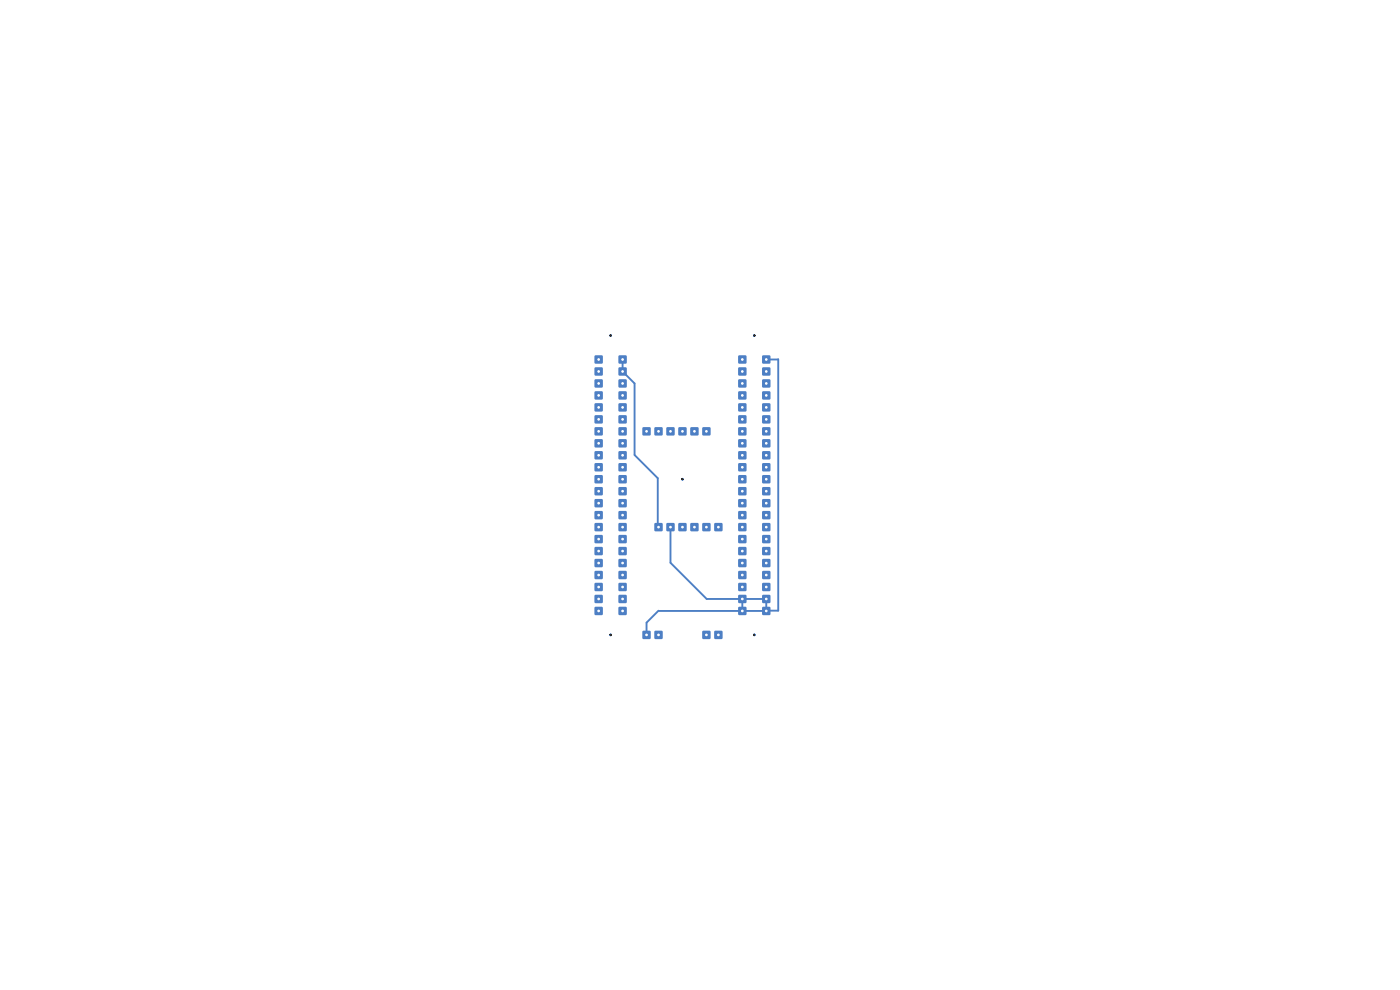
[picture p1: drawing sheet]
<svg xmlns="http://www.w3.org/2000/svg" width="297mm" height="210mm" viewBox="0 0 297 210" stroke-linecap="round" stroke-linejoin="round" font-family="sans-serif">
<g fill="#4d7fc4">
<path d="M156.7 108.5h1.6v1.6h-1.6z"/>
<path d="M126.2 75.4h1.6v1.7h-1.6z"/>
<path d="M131.3 75.4h1.6v1.7h-1.6z"/>
<path d="M156.7 83.1h1.6v1.6h-1.6z"/>
<path d="M126.2 78h1.6v1.6h-1.6z"/>
<path d="M131.3 78h1.6v1.6h-1.6z"/>
<path d="M156.7 85.6h1.6v1.6h-1.6z"/>
<path d="M126.2 80.5h1.6v1.7h-1.6z"/>
<path d="M131.3 80.5h1.6v1.7h-1.6z"/>
<path d="M131.3 105.9h1.6v1.7h-1.6z"/>
<path d="M126.2 83.1h1.6v1.6h-1.6z"/>
<path d="M131.3 83.1h1.6v1.6h-1.6z"/>
<path d="M126.2 85.6h1.6v1.6h-1.6z"/>
<path d="M131.3 85.6h1.6v1.6h-1.6z"/>
<path d="M131.3 126.2h1.6v1.7h-1.6z"/>
<path d="M126.2 88.1h1.6v1.7h-1.6z"/>
<path d="M131.3 88.1h1.6v1.7h-1.6z"/>
<path d="M126.2 90.7h1.6v1.6h-1.6z"/>
<path d="M131.3 90.7h1.6v1.6h-1.6z"/>
<path d="M126.2 93.2h1.6v1.7h-1.6z"/>
<path d="M131.3 103.4h1.6v1.6h-1.6z"/>
<path d="M126.2 95.8h1.6v1.6h-1.6z"/>
<path d="M131.3 111h1.6v1.6h-1.6z"/>
<path d="M126.2 98.3h1.6v1.6h-1.6z"/>
<path d="M131.3 113.5h1.6v1.7h-1.6z"/>
<path d="M126.2 100.8h1.6v1.7h-1.6z"/>
<path d="M131.3 116.1h1.6v1.6h-1.6z"/>
<path d="M126.2 103.4h1.6v1.6h-1.6z"/>
<path d="M131.3 118.6h1.6v1.7h-1.6z"/>
<path d="M126.2 105.9h1.6v1.7h-1.6z"/>
<path d="M131.3 121.2h1.6v1.6h-1.6z"/>
<path d="M126.2 108.5h1.6v1.6h-1.6z"/>
<path d="M131.3 123.7h1.6v1.6h-1.6z"/>
<path d="M126.2 111h1.6v1.6h-1.6z"/>
<path d="M131.3 93.2h1.6v1.7h-1.6z"/>
<path d="M126.2 113.5h1.6v1.7h-1.6z"/>
<path d="M131.3 95.8h1.6v1.6h-1.6z"/>
<path d="M126.2 116.1h1.6v1.6h-1.6z"/>
<path d="M131.3 98.3h1.6v1.6h-1.6z"/>
<path d="M126.2 118.6h1.6v1.7h-1.6z"/>
<path d="M131.3 100.8h1.6v1.7h-1.6z"/>
<path d="M126.2 121.2h1.6v1.6h-1.6z"/>
<path d="M156.7 123.7h1.6v1.6h-1.6z"/>
<path d="M126.2 123.7h1.6v1.6h-1.6z"/>
<path d="M156.7 121.2h1.6v1.6h-1.6z"/>
<path d="M126.2 126.2h1.6v1.7h-1.6z"/>
<path d="M156.7 118.6h1.6v1.7h-1.6z"/>
<path d="M126.2 128.8h1.6v1.6h-1.6z"/>
<path d="M161.7 75.4h1.7v1.7h-1.7z"/>
<path d="M161.7 78h1.7v1.6h-1.7z"/>
<path d="M161.7 80.5h1.7v1.7h-1.7z"/>
<path d="M161.7 83.1h1.7v1.6h-1.7z"/>
<path d="M161.7 85.6h1.7v1.6h-1.7z"/>
<path d="M161.7 88.1h1.7v1.7h-1.7z"/>
<path d="M161.7 90.7h1.7v1.6h-1.7z"/>
<path d="M161.7 93.2h1.7v1.7h-1.7z"/>
<path d="M161.7 95.8h1.7v1.6h-1.7z"/>
<path d="M161.7 98.3h1.7v1.6h-1.7z"/>
<path d="M161.7 100.8h1.7v1.7h-1.7z"/>
<path d="M161.7 103.4h1.7v1.6h-1.7z"/>
<path d="M156.7 105.9h1.6v1.7h-1.6z"/>
<path d="M161.7 105.9h1.7v1.7h-1.7z"/>
<path d="M156.7 103.4h1.6v1.6h-1.6z"/>
<path d="M161.7 108.5h1.7v1.6h-1.7z"/>
<path d="M156.7 100.8h1.6v1.7h-1.6z"/>
<path d="M161.7 111h1.7v1.6h-1.7z"/>
<path d="M156.7 98.3h1.6v1.6h-1.6z"/>
<path d="M161.7 113.5h1.7v1.7h-1.7z"/>
<path d="M156.7 95.8h1.6v1.6h-1.6z"/>
<path d="M161.7 116.1h1.7v1.6h-1.7z"/>
<path d="M156.7 93.2h1.6v1.7h-1.6z"/>
<path d="M161.7 118.6h1.7v1.7h-1.7z"/>
<path d="M156.7 90.7h1.6v1.6h-1.6z"/>
<path d="M161.7 121.2h1.7v1.6h-1.7z"/>
<path d="M156.7 88.1h1.6v1.7h-1.6z"/>
<path d="M161.7 123.7h1.7v1.6h-1.7z"/>
<path d="M161.7 126.2h1.7v1.7h-1.7z"/>
<path d="M161.7 128.8h1.7v1.6h-1.7z"/>
<path d="M138.9 111h1.6v1.6h-1.6z"/>
<path d="M156.7 111h1.6v1.6h-1.6z"/>
<path d="M131.3 108.5h1.6v1.6h-1.6z"/>
<path d="M141.4 111h1.7v1.6h-1.7z"/>
<path d="M144 111h1.6v1.6h-1.6z"/>
<path d="M156.7 116.1h1.6v1.6h-1.6z"/>
<path d="M146.5 111h1.6v1.6h-1.6z"/>
<path d="M156.7 113.5h1.6v1.7h-1.6z"/>
<path d="M149 111h1.7v1.6h-1.7z"/>
<path d="M151.6 111h1.6v1.6h-1.6z"/>
<path d="M149 133.9h1.7v1.6h-1.7z"/>
<path d="M151.6 133.9h1.6v1.6h-1.6z"/>
<path d="M136.3 133.9h1.7v1.6h-1.7z"/>
<path d="M138.9 133.9h1.6v1.6h-1.6z"/>
<path d="M136.3 90.7h1.7v1.6h-1.7z"/>
<path d="M138.9 90.7h1.6v1.6h-1.6z"/>
<path d="M141.4 90.7h1.7v1.6h-1.7z"/>
<path d="M144 90.7h1.6v1.6h-1.6z"/>
<path d="M146.5 90.7h1.6v1.6h-1.6z"/>
<path d="M149 90.7h1.7v1.6h-1.7z"/>
<path d="M131.3 128.8h1.6v1.6h-1.6z"/>
<path d="M156.7 75.4h1.6v1.7h-1.6z"/>
<path d="M156.7 126.2h1.6v1.7h-1.6z"/>
<path d="M156.7 128.8h1.6v1.6h-1.6z"/>
<path d="M156.7 80.5h1.6v1.7h-1.6z"/>
<path d="M156.7 78h1.6v1.6h-1.6z"/>
</g>
<path d="M132.1 76.3v2.5l2.5 2.5v15.2l4.9 4.9v10.4M162.6 76.3h2.4M165.1 76.2v53.3h-2.5M142.2 111.8v7.6l7.7 7.7h12.7v2.5h-22.8M139.7 129.5l-2.5 2.6v2.6M157.5 127.1v2.5" fill="none" stroke="#4d7fc4" stroke-width=".4"/>
<path d="M132 78.7l-.1 .1M165.1 76.2l-.1 .1M139.7 129.5l.1 .1M162.6 129.5v.1" fill="none" stroke="#4d7fc4" stroke-width=".21"/>
<g fill="#000" stroke="#000" stroke-width=".21">
<circle cx="129.5" cy="71.2" r=".17"/>
<circle cx="160" cy="71.2" r=".17"/>
<circle cx="144.8" cy="101.7" r=".17"/>
<circle cx="129.5" cy="134.7" r=".17"/>
<circle cx="160" cy="134.7" r=".17"/>
</g>
<g fill="#fff" stroke="#fff" stroke-width=".21">
<circle cx="157.5" cy="109.3" r=".17"/>
<circle cx="127" cy="76.3" r=".17"/>
<circle cx="132.1" cy="76.3" r=".17"/>
<circle cx="157.5" cy="83.9" r=".17"/>
<circle cx="127" cy="78.8" r=".17"/>
<circle cx="132.1" cy="78.8" r=".17"/>
<circle cx="157.5" cy="86.4" r=".17"/>
<circle cx="127" cy="81.3" r=".17"/>
<circle cx="132.1" cy="81.3" r=".17"/>
<circle cx="132.1" cy="106.7" r=".17"/>
<circle cx="127" cy="83.9" r=".17"/>
<circle cx="132.1" cy="83.9" r=".17"/>
<circle cx="127" cy="86.4" r=".17"/>
<circle cx="132.1" cy="86.4" r=".17"/>
<circle cx="132.1" cy="127.1" r=".17"/>
<circle cx="127" cy="89" r=".17"/>
<circle cx="132.1" cy="89" r=".17"/>
<circle cx="127" cy="91.5" r=".17"/>
<circle cx="132.1" cy="91.5" r=".17"/>
<circle cx="127" cy="94" r=".17"/>
<circle cx="132.1" cy="104.2" r=".17"/>
<circle cx="127" cy="96.6" r=".17"/>
<circle cx="132.1" cy="111.8" r=".17"/>
<circle cx="127" cy="99.1" r=".17"/>
<circle cx="132.1" cy="114.4" r=".17"/>
<circle cx="127" cy="101.7" r=".17"/>
<circle cx="132.1" cy="116.9" r=".17"/>
<circle cx="127" cy="104.2" r=".17"/>
<circle cx="132.1" cy="119.4" r=".17"/>
<circle cx="127" cy="106.7" r=".17"/>
<circle cx="132.1" cy="122" r=".17"/>
<circle cx="127" cy="109.3" r=".17"/>
<circle cx="132.1" cy="124.5" r=".17"/>
<circle cx="127" cy="111.8" r=".17"/>
<circle cx="132.1" cy="94" r=".17"/>
<circle cx="127" cy="114.4" r=".17"/>
<circle cx="132.1" cy="96.6" r=".17"/>
<circle cx="127" cy="116.9" r=".17"/>
<circle cx="132.1" cy="99.1" r=".17"/>
<circle cx="127" cy="119.4" r=".17"/>
<circle cx="132.1" cy="101.7" r=".17"/>
<circle cx="127" cy="122" r=".17"/>
<circle cx="157.5" cy="124.5" r=".17"/>
<circle cx="127" cy="124.5" r=".17"/>
<circle cx="157.5" cy="122" r=".17"/>
<circle cx="127" cy="127.1" r=".17"/>
<circle cx="157.5" cy="119.4" r=".17"/>
<circle cx="127" cy="129.6" r=".17"/>
<circle cx="162.6" cy="76.3" r=".17"/>
<circle cx="162.6" cy="78.8" r=".17"/>
<circle cx="162.6" cy="81.3" r=".17"/>
<circle cx="162.6" cy="83.9" r=".17"/>
<circle cx="162.6" cy="86.4" r=".17"/>
<circle cx="162.6" cy="89" r=".17"/>
<circle cx="162.6" cy="91.5" r=".17"/>
<circle cx="162.6" cy="94" r=".17"/>
<circle cx="162.6" cy="96.6" r=".17"/>
<circle cx="162.6" cy="99.1" r=".17"/>
<circle cx="162.6" cy="101.7" r=".17"/>
<circle cx="162.6" cy="104.2" r=".17"/>
<circle cx="157.5" cy="106.7" r=".17"/>
<circle cx="162.6" cy="106.7" r=".17"/>
<circle cx="157.5" cy="104.2" r=".17"/>
<circle cx="162.6" cy="109.3" r=".17"/>
<circle cx="157.5" cy="101.7" r=".17"/>
<circle cx="162.6" cy="111.8" r=".17"/>
<circle cx="157.5" cy="99.1" r=".17"/>
<circle cx="162.6" cy="114.4" r=".17"/>
<circle cx="157.5" cy="96.6" r=".17"/>
<circle cx="162.6" cy="116.9" r=".17"/>
<circle cx="157.5" cy="94" r=".17"/>
<circle cx="162.6" cy="119.4" r=".17"/>
<circle cx="157.5" cy="91.5" r=".17"/>
<circle cx="162.6" cy="122" r=".17"/>
<circle cx="157.5" cy="89" r=".17"/>
<circle cx="162.6" cy="124.5" r=".17"/>
<circle cx="162.6" cy="127.1" r=".17"/>
<circle cx="162.6" cy="129.6" r=".17"/>
<circle cx="139.7" cy="111.8" r=".17"/>
<circle cx="157.5" cy="111.8" r=".17"/>
<circle cx="132.1" cy="109.3" r=".17"/>
<circle cx="142.2" cy="111.8" r=".17"/>
<circle cx="144.8" cy="111.8" r=".17"/>
<circle cx="157.5" cy="116.9" r=".17"/>
<circle cx="147.3" cy="111.8" r=".17"/>
<circle cx="157.5" cy="114.4" r=".17"/>
<circle cx="149.9" cy="111.8" r=".17"/>
<circle cx="152.4" cy="111.8" r=".17"/>
<circle cx="149.9" cy="134.7" r=".17"/>
<circle cx="152.4" cy="134.7" r=".17"/>
<circle cx="137.2" cy="134.7" r=".17"/>
<circle cx="139.7" cy="134.7" r=".17"/>
<circle cx="137.2" cy="91.5" r=".17"/>
<circle cx="139.7" cy="91.5" r=".17"/>
<circle cx="142.2" cy="91.5" r=".17"/>
<circle cx="144.8" cy="91.5" r=".17"/>
<circle cx="147.3" cy="91.5" r=".17"/>
<circle cx="149.9" cy="91.5" r=".17"/>
<circle cx="132.1" cy="129.6" r=".17"/>
<circle cx="157.5" cy="76.3" r=".17"/>
<circle cx="157.5" cy="127.1" r=".17"/>
<circle cx="157.5" cy="129.6" r=".17"/>
<circle cx="157.5" cy="81.3" r=".17"/>
<circle cx="157.5" cy="78.8" r=".17"/>
</g>
</svg>
